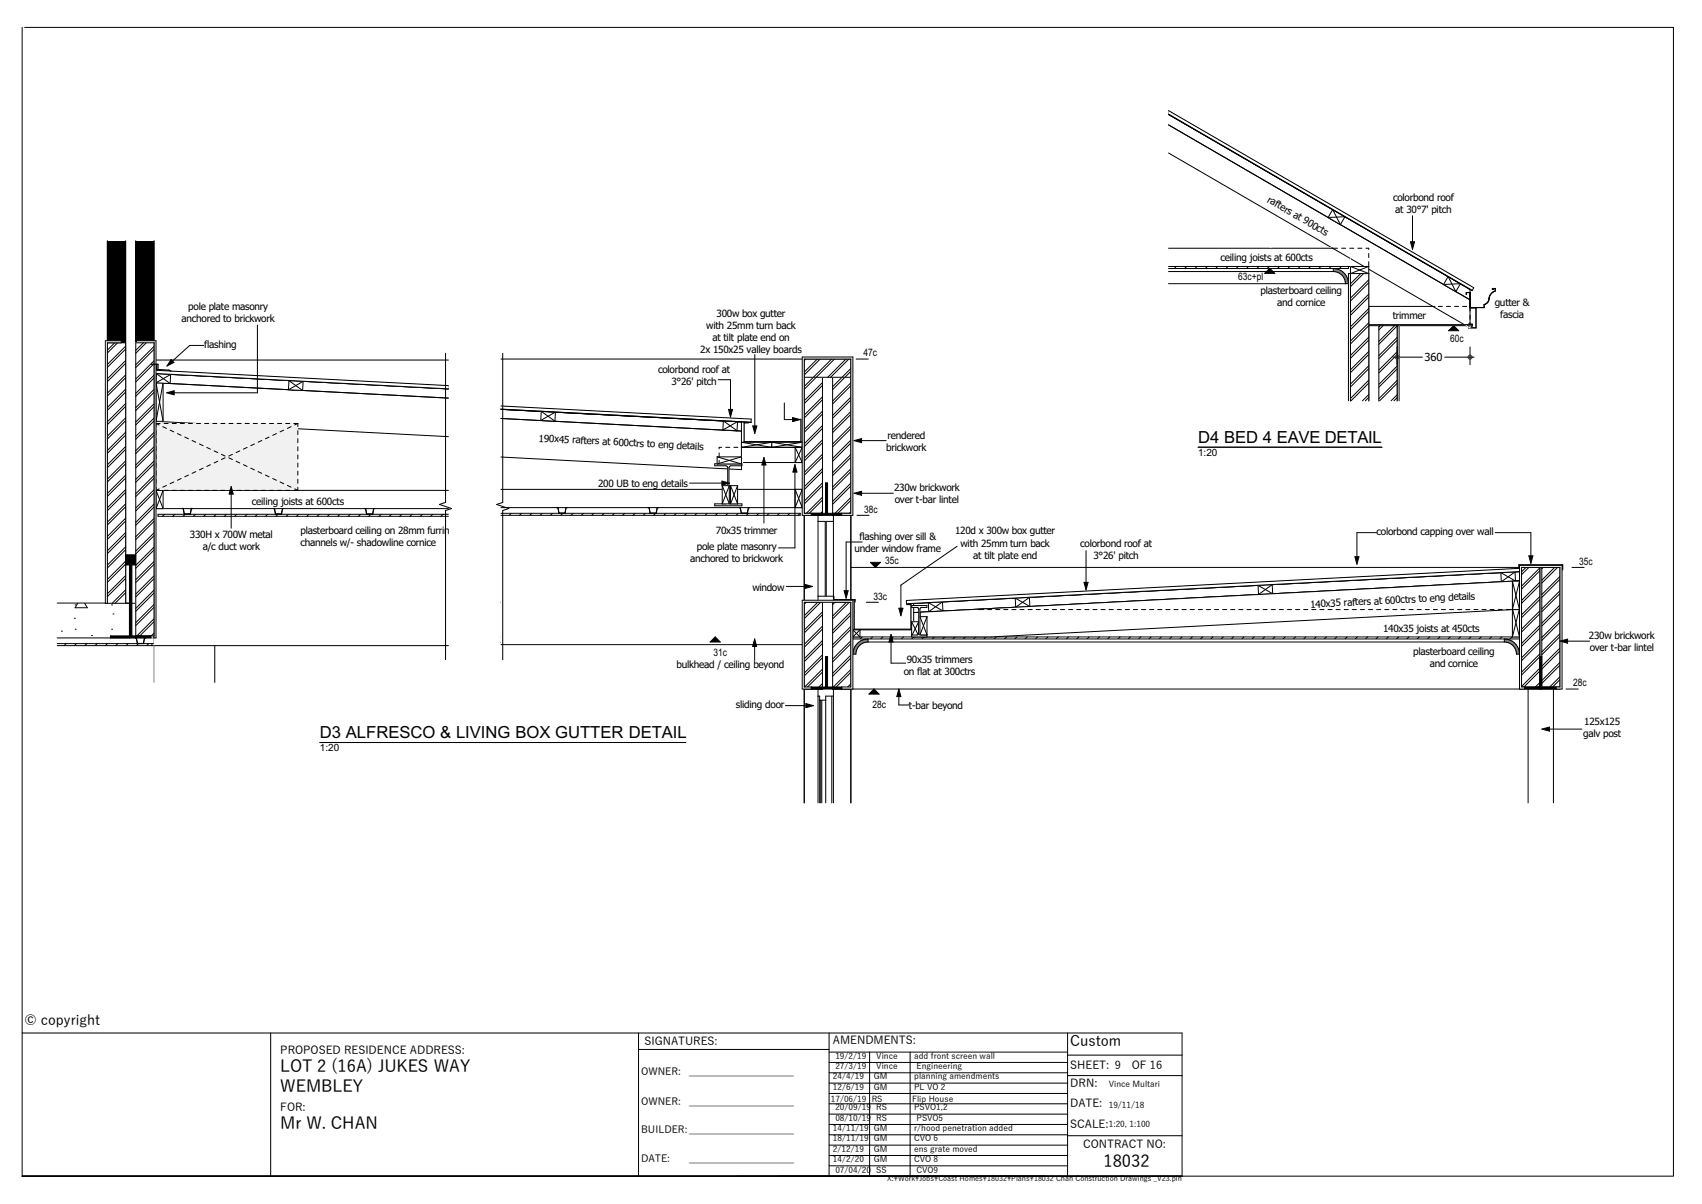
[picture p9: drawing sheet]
<svg xmlns="http://www.w3.org/2000/svg" width="420mm" height="297mm" viewBox="0 0 420 297" stroke-linecap="round" stroke-linejoin="round" font-family="sans-serif">
<defs><g id="words">
<g font-size="4.1">
<text x="295.7" y="109.3">D4 BED 4 EAVE DETAIL</text>
<text x="78.9" y="182.1">D3 ALFRESCO &amp; LIVING BOX GUTTER DETAIL</text>
<text x="69.2" y="264.4">LOT 2 (16A) JUKES WAY</text>
<text x="69.2" y="269.4">WEMBLEY</text>
<text x="69.2" y="278.5">Mr W. CHAN</text>
<text x="272.3" y="287.9">18032</text>
</g>
<text font-size="3.6" x="264.1" y="258">Custom</text>
<text font-size="3.4" x="6.1" y="252.7">© copyright</text>
<g font-size="2.7">
<text x="351.5" y="89.1">360</text>
<text x="159" y="257.8">SIGNATURES:</text>
<text x="205.5" y="257.7">AMENDMENTS:</text>
<text x="69.2" y="260">PROPOSED RESIDENCE ADDRESS:</text>
<text x="264.1" y="263.7">SHEET: 9</text>
<text x="279.3" y="263.7">OF 16</text>
<text x="264.1" y="268.2">DRN:</text>
<text x="69.2" y="274.1">FOR:</text>
<text x="264.1" y="273.2">DATE:</text>
<text x="264.1" y="278.2">SCALE:</text>
<text x="267.3" y="283.2">CONTRACT NO:</text>
</g>
<g font-size="2.5">
<text x="312.5" y="49.8" transform="rotate(30 312.5 49.8)">rafters at 900cts</text>
<text x="343.8" y="49.5">colorbond roof</text>
<text x="344.3" y="52.5">at 30°7' pitch</text>
<text x="301.2" y="64.3">ceiling joists at 600cts</text>
<text x="305.6" y="69.1">63c+pl</text>
<text x="46.4" y="76.4">pole plate masonry</text>
<text x="311.1" y="72.5">plasterboard ceiling</text>
<text x="315.2" y="75.5">and cornice</text>
<text x="368.8" y="75.5">gutter &amp;</text>
<text x="44.8" y="79.3">anchored to brickwork</text>
<text x="174.3" y="81.2">with 25mm turn back</text>
<text x="176.8" y="78.2">300w box gutter</text>
<text x="343.7" y="78.7">trimmer</text>
<text x="370.2" y="78.5">fascia</text>
<text x="50.4" y="85.7">flashing</text>
<text x="172.8" y="87.1">2x 150x25 valley boards</text>
<text x="175.8" y="84.1">at tilt plate end on</text>
<text x="213" y="87.9">47c</text>
<text x="357.8" y="84.3">60c</text>
<text x="162.4" y="92.1">colorbond roof at</text>
<text x="165.7" y="95.1">3°26' pitch</text>
<text x="132.9" y="108.9" transform="rotate(3 132.9 108.9)">190x45 rafters at 600ctrs to eng details</text>
<text x="218.7" y="111.2">brickwork</text>
<text x="219" y="108.2">rendered</text>
<text x="295.7" y="112.5">1:20</text>
<text x="62.1" y="124.5">ceiling joists at 600cts</text>
<text x="147.6" y="120.1">200 UB to eng details</text>
<text x="220.6" y="121.2">230w brickwork</text>
<text x="220.8" y="124.1">over t-bar lintel</text>
<text x="74.1" y="131.6">plasterboard ceiling on 28mm furring</text>
<text x="176.7" y="131.7">70x35 trimmer</text>
<text x="213.2" y="126.5">38c</text>
<text x="235.7" y="131.8">120d x 300w box gutter</text>
<text x="339.7" y="132">colorbond capping over wall</text>
<text x="46.9" y="132.8">330H x 700W metal</text>
<text x="50" y="135.7">a/c duct work</text>
<text x="74.1" y="134.6">channels w/- shadowline cornice</text>
<text x="171.9" y="135.6">pole plate masonry</text>
<text x="210.9" y="136.2">under window frame</text>
<text x="212.1" y="133.2">flashing over sill &amp;</text>
<text x="237" y="134.8">with 25mm turn back</text>
<text x="240.2" y="137.8">at tilt plate end</text>
<text x="266.5" y="134.9">colorbond roof at</text>
<text x="269.8" y="137.9">3°26' pitch</text>
<text x="170.3" y="138.6">anchored to brickwork</text>
<text x="218.5" y="139.1">35c</text>
<text x="389.7" y="139.3">35c</text>
<text x="185.7" y="145.8">window</text>
<text x="215.5" y="147.9">33c</text>
<text x="323.4" y="149.9" transform="rotate(-3 323.4 149.9)">140x35 rafters at 600ctrs to eng details</text>
<text x="341.3" y="155.8">140x35 joists at 450cts</text>
<text x="176.1" y="161.9">31c</text>
<text x="348.7" y="161.6">plasterboard ceiling</text>
<text x="392.1" y="157.7">230w brickwork</text>
<text x="392.3" y="160.7">over t-bar lintel</text>
<text x="167" y="164.8">bulkhead / ceiling beyond</text>
<text x="223" y="166.5">on flat at 300ctrs</text>
<text x="223.7" y="163.6">90x35 trimmers</text>
<text x="352.8" y="164.6">and cornice</text>
<text x="388.2" y="169.3">28c</text>
<text x="181.6" y="174.7">sliding door</text>
<text x="215.3" y="174.7">28c</text>
<text x="224.3" y="174.8">t-bar beyond</text>
<text x="390.9" y="178.8">125x125</text>
<text x="78.9" y="185.4">1:20</text>
<text x="390.7" y="181.8">galv post</text>
<text x="158.2" y="265.3">OWNER:</text>
<text x="170.1" y="265.3">_____________________</text>
<text x="158.2" y="272.6">OWNER:</text>
<text x="170.1" y="272.6">_____________________</text>
<text x="158.2" y="279.6">BUILDER:_____________________</text>
<text x="158.2" y="286.6">DATE:</text>
<text x="170.1" y="286.6">_____________________</text>
</g>
<g font-size="2.1">
<text x="206.1" y="261.1">19/2/19</text>
<text x="206.1" y="263.7">27/3/19</text>
<text x="216.2" y="261.1">Vince</text>
<text x="216.2" y="263.7">Vince</text>
<text x="225.6" y="261.1">add front screen wall</text>
<text x="226.2" y="263.7">Engineering</text>
<text x="205.5" y="266.2">24/4/19</text>
<text x="205.5" y="268.8">12/6/19</text>
<text x="215.6" y="266.2">GM</text>
<text x="215.6" y="268.8">GM</text>
<text x="225.6" y="266.2">planning amendments</text>
<text x="225.6" y="268.8">PL VO 2</text>
<text x="273.6" y="268.1">Vince Multari</text>
<text x="205" y="271.7">17/06/19</text>
<text x="206.1" y="273.9">20/09/19</text>
<text x="215.1" y="271.7">RS</text>
<text x="216.2" y="273.9">RS</text>
<text x="225.1" y="271.7">Flip House</text>
<text x="225.6" y="273.9">PSVO1,2</text>
<text x="273.6" y="273.2">19/11/18</text>
<text x="205.5" y="279">14/11/19</text>
<text x="205.5" y="281.5">18/11/19</text>
<text x="206.1" y="276.4">08/10/19</text>
<text x="215.6" y="279">GM</text>
<text x="215.6" y="281.5">GM</text>
<text x="216.2" y="276.4">RS</text>
<text x="225.6" y="279">r/hood penetration added</text>
<text x="225.6" y="281.5">CVO 6</text>
<text x="226.2" y="276.4">PSVO5</text>
<text x="273.6" y="277.9">1:20, 1:100</text>
<text x="205.5" y="284.1">2/12/19</text>
<text x="205.5" y="286.7">14/2/20</text>
<text x="215.6" y="284.1">GM</text>
<text x="215.6" y="286.7">GM</text>
<text x="225.6" y="284.1">ens grate moved</text>
<text x="225.6" y="286.7">CVO 8</text>
<text x="206.1" y="289.2">07/04/20</text>
<text x="216.2" y="289.2">SS</text>
<text x="226.2" y="289.2">CVO9</text>
</g>
<text font-size="1.8" x="218.9" y="291.4">X:\Work\Jobs\Coast Homes\18032\Plans\18032 Chan Construction Drawings _V23.pln</text>
</g></defs>
<g fill="none" stroke="#000" stroke-width=".25">
<path d="M5.5 6.8v283.3h407.4M6.1 6.8h406.8v283.2M5.5 254.8h286.2v35.3M66.8 254.8v35.3M157.6 258.9h47M157.6 254.8v35.3M204.6 254.8v35.3M204.6 259.5h58.8M214.6 259.5v30.6M224.6 259.5v30.6M263.4 254.8v35.3M204.6 274.8h58.8"/>
<path d="M204.6 272.3h58.8M204.6 269.7h58.8M204.6 267.2h58.8M204.6 264.6h58.8M204.6 262.1h58.8M204.6 279.9h58.8M204.6 277.4h58.8M263.4 260.3h28.3M263.4 265.3h28.3M204.6 285h58.8M204.6 282.5h58.8M204.6 287.6h58.8"/>
<path d="M263.4 280.2h28.3"/>
</g>
<path d="M123.6 158.5h74.4v.5h-74.4" fill="none" stroke="#000" stroke-width=".25"/>
<!-- layer: D1  WALLS-(external) -->
<path d="M123.6 88.6h74.9M123.6 148.6h74.9" fill="none" stroke="#000" stroke-width=".25"/>
<!-- layer: K1  TEXT-(notes) -->
<path d="M123.6 120.7h74.4M123.6 125.2h74.4" fill="none" stroke="#000" stroke-width=".25"/>
<!-- layer: E1 CABINET-(benchtop) -->
<path d="M123.6 157.1h74.9" fill="none" stroke="#808080" stroke-width=".25"/>
<!-- layer: K1  TEXT-(notes) -->
<path d="M123.6 146.7h74.4v12h-74.4z" fill-rule="evenodd" fill="#fff"/>
<!-- layer: D1  WALLS-(external) -->
<g fill="#000">
<path d="M198.5 148.6h4.5v21.4h-4.5z" fill-rule="evenodd"/>
<path d="M205.5 148.6h4.5v21.4h-4.5z" fill-rule="evenodd"/>
</g>
<g fill="#fff">
<path d="M201.9 170h3.8v1.7h-3.8z" fill-rule="evenodd"/>
<path d="M202.3 171.7h1.5v1h-1.5z" fill-rule="evenodd"/>
<path d="M202.5 172.7h.3v25.4h-.3z" fill-rule="evenodd"/>
</g>
<!-- layer: J1  ROOF-(cover) -->
<g fill="none" stroke="#fff" stroke-width=".25">
<path d="M126.5 103.4l-2.9 .5M130.5 103.6l-6.9 1.2M134.5 103.8l-10.9 1.9M138.5 104l-14.9 2.6M142.4 104.2l-18.8 3.3M146.4 104.4l-22.8 4M150.4 104.6l-26.8 4.8M154.4 104.8l-30.8 5.5M158.4 105l-34.8 6.2M162.4 105.3l-38.8 6.8M166.4 105.5l-41.6 7.3M170.4 105.7l-41.6 7.3"/>
<path d="M174.4 105.9l-41.6 7.3M178.4 106.1l-41.6 7.3M182.4 106.3l-41.6 7.3M183 115.3l-2.2 .4M183 114.4l-6.2 1.1M183 113.5l-10.2 1.8M183 112.6l-14.2 2.5M183 111.7l-18.2 3.2M183 110.8l-22.2 3.9M183 109.9l-26.2 4.6M183 108.9l-30.2 5.4M183 108l-34.2 6.1"/>
<path d="M183 107.1l-38.2 6.7"/>
</g>
<path d="M123.6 100.2l59.4 3.1v.8l-59.4-3.1z" fill-rule="evenodd" fill="#000"/>
<!-- layer: D1  WALLS-(external) -->
<g fill="#fff">
<path d="M375.5 140h4.5v30h-4.5z" fill-rule="evenodd"/>
<path d="M380.5 140h4.5v30h-4.5z" fill-rule="evenodd"/>
</g>
<!-- layer: J1  ROOF-(cover) -->
<g fill="none" stroke="#fff" stroke-width=".25">
<path d="M230.4 150.9l-4.9 .8M237.7 150.5l-12.2 2.1M245.1 150.1l-19.6 3.4M252.5 149.7l-27 4.8M259.9 149.3l-34.4 6.1M267.2 148.9l-41.7 7.4M274.6 148.5l-48.5 8.6M282 148.1l-48.5 8.6M289.4 147.8l-48.5 8.5M296.7 147.4l-48.5 8.5M304.1 147l-48.5 8.5M311.5 146.6l-48.5 8.6"/>
<path d="M318.9 146.2l-48.5 8.6M326.2 145.8l-48.5 8.6M333.6 145.4l-48.5 8.6M341 145.1l-48.5 8.5M348.4 144.7l-48.5 8.5M355.7 144.3l-48.5 8.5M363.1 143.9l-48.5 8.5M370.5 143.5l-48.5 8.6M375.5 149l-1.9 .4M375.5 148.1l-9.3 1.6M375.5 147.2l-16.6 2.9M375.5 146.3l-24 4.2"/>
<path d="M375.5 145.4l-31.4 5.5M375.5 144.5l-38.8 6.8M375.5 143.5l-46.1 8.2"/>
</g>
<path d="M225.5 148.1l150-7.9v.8l-150 7.9z" fill-rule="evenodd" fill="#000"/>
<!-- layer: D1  WALLS-(external) -->
<g fill="#fff">
<path d="M198.5 88.6h4.5v38.5h-4.5z" fill-rule="evenodd"/>
<path d="M205.5 88.6h4.5v38.5h-4.5z" fill-rule="evenodd"/>
<path d="M203.6 128.6h.3v18.5h-.3z" fill-rule="evenodd"/>
<path d="M201.9 127.1h3.8v1.5h-3.8z" fill-rule="evenodd"/>
<path d="M201.9 147.1h3.8v1.5h-3.8z" fill-rule="evenodd"/>
</g>
<g fill="none" stroke="#000" stroke-width=".25">
<path d="M212.8 157.1l-.5 .5M215.3 157.1l-.5 .5M217.8 157.1l-.5 .5M220.4 157.1l-.5 .5M222.9 157.1l-.5 .5M225.5 157.1l-.5 .5M228 157.1l-.5 .5M230.6 157.1l-.5 .5M233.1 157.1l-.5 .5M235.7 157.1l-.5 .5M238.2 157.1l-.5 .5M240.8 157.1l-.5 .5"/>
<path d="M243.3 157.1l-.5 .5M245.8 157.1l-.5 .5M248.4 157.1l-.5 .5M250.9 157.1l-.5 .5M253.5 157.1l-.5 .5M256 157.1l-.5 .5M258.6 157.1l-.5 .5M261.1 157.1l-.5 .5M263.7 157.1l-.5 .5M266.2 157.1l-.5 .5M268.8 157.1l-.5 .5M271.3 157.1l-.5 .5"/>
<path d="M273.8 157.1l-.5 .5M276.4 157.1l-.5 .5M278.9 157.1l-.5 .5M281.5 157.1l-.5 .5M284 157.1l-.5 .5M286.6 157.1l-.5 .5M289.1 157.1l-.5 .5M291.7 157.1l-.5 .5M294.2 157.1l-.5 .5M296.8 157.1l-.5 .5M299.3 157.1l-.5 .5M301.9 157.1l-.5 .5"/>
<path d="M304.4 157.1l-.5 .5M306.9 157.1l-.5 .5M309.5 157.1l-.5 .5M312 157.1l-.5 .5M314.6 157.1l-.5 .5M317.1 157.1l-.5 .5M319.7 157.1l-.5 .5M322.2 157.1l-.5 .5M324.8 157.1l-.5 .5M327.3 157.1l-.5 .5M329.9 157.1l-.5 .5M332.4 157.1l-.5 .5"/>
<path d="M334.9 157.1l-.5 .5M337.5 157.1l-.5 .5M340 157.1l-.5 .5M342.6 157.1l-.5 .5M345.1 157.1l-.5 .5M347.7 157.1l-.5 .5M350.2 157.1l-.5 .5M352.8 157.1l-.5 .5M355.3 157.1l-.5 .5M357.9 157.1l-.5 .5M360.4 157.1l-.5 .5M362.9 157.1l-.5 .5"/>
<path d="M365.5 157.1l-.5 .5M368 157.1l-.5 .5M370.6 157.1l-.5 .5M373.1 157.1l-.5 .5"/>
</g>
<g fill="#7f7f7f">
<path d="M371.2 157.6a3.8 3.8 0 0 1 3.8 3.8h-.8a3 3 0 0 0-3-3z" fill-rule="evenodd"/>
<path d="M211.8 158.5a3.8 3.8 0 0 1 2.4-.9v.8a3 3 0 0 0-3 3h-.7a3.7 3.7 0 0 1 1.3-2.9z" fill-rule="evenodd"/>
</g>
<g fill="none" stroke="#000" stroke-width=".25">
<path d="M123.6 126.6h73.9v.5h-73.9M126.2 126.6l-.5 .5M128.7 126.6l-.5 .5M131.2 126.6l-.5 .5M133.8 126.6l-.5 .5M136.3 126.6l-.5 .5M138.9 126.6l-.5 .5M141.4 126.6l-.5 .5M144 126.6l-.5 .5M146.5 126.6l-.5 .5M149.1 126.6l-.5 .5M151.6 126.6l-.5 .5"/>
<path d="M154.2 126.6l-.5 .5M156.7 126.6l-.5 .5M159.3 126.6l-.5 .5M161.8 126.6l-.5 .5M164.3 126.6l-.5 .5M166.9 126.6l-.5 .5M169.4 126.6l-.5 .5M172 126.6l-.5 .5M174.5 126.6l-.5 .5M177.1 126.6l-.5 .5M179.6 126.6l-.5 .5M182.2 126.6l-.5 .5"/>
<path d="M184.7 126.6l-.5 .5M187.3 126.6l-.5 .5M189.8 126.6l-.5 .5M192.3 126.6l-.5 .5M194.9 126.6l-.5 .5M197.4 126.6l-.5 .5M210.5 157.1h164.5v.5h-164.5zM211.8 158.5a3.8 3.8 0 0 1 2.4-.9v.8a3 3 0 0 0-3 3h-.7a3.7 3.7 0 0 1 1.3-2.9zM214.2 158.4h157M371.2 157.6a3.8 3.8 0 0 1 3.8 3.8h-.8a3 3 0 0 0-3-3z"/>
</g>
<!-- layer: D1  WALLS-(external) -->
<g fill="none" stroke="#000" stroke-width=".25">
<path d="M203 88.6v38.5h-4.5M205.5 88.6v38.5h4.5M201.9 127.1v21.5M201.9 128.6h1.7v18.5h-1.7M205.7 127.1v21.5M205.7 128.6h-1.8v18.5h1.8M210 140h175v30h-179.5v-21.4h4.5M375.5 140v30M380 140v30M380.5 140v30M198.5 148.6h4.5v21.4h-4.5M201.9 171.7h.4v26.4"/>
<path d="M201.9 170v28.1M202.3 172.7h.2v25.4M203.8 172.7h-1v25.4M205.3 171.7v26.4M205.7 171.7h-1.9v26.4M205.7 170v28.1M377.1 170v28.1M383.3 170v28.1M198.5 198.1v-109.5h11.5v109.5"/>
</g>
<!-- layer: J1  ROOF-(cover) -->
<path d="M123.6 103.2l59.4 3.1M123.6 101l59.4 3.1M183 103.3v12.5l-59.4-3.1M375.5 140.2v9.1l-150 7.8v-9M375.5 143.3l-150 7.8M375.5 141l-150 7.9" fill="none" stroke="#000" stroke-width=".25"/>
<!-- layer: K1  TEXT-(notes) -->
<path d="M211.5 127.1h3" fill="none" stroke="#000" stroke-width=".25"/>
<path d="M178.5 103.8l3.5 .2-.1 2.3-3.5-.2z" fill-rule="evenodd" fill="#fff"/>
<path d="M178.4 106.1l3.5 .2M178.5 103.8l-.1 2.3M178.5 103.8l3.5 .2M178.5 103.8l3.4 2.5M182 104l-.1 2.3M182 104l-3.6 2.1" fill="none" stroke="#000" stroke-width=".25"/>
<path d="M133.6 101.5l3.5 .2-.2 2.2-3.5-.2z" fill-rule="evenodd" fill="#fff"/>
<path d="M133.4 103.7l3.5 .2M133.6 101.5l-.2 2.2M133.6 101.5l3.5 .2M133.6 101.5l3.3 2.4M137.1 101.7l-.2 2.2M137.1 101.7l-3.7 2" fill="none" stroke="#000" stroke-width=".25"/>
<path d="M176.4 114.4h6.7v.5h-2.8l-.3 .1-.1 .3v8.5l.1 .4 .3 .1h2.8v.5h-6.7v-.5h2.7l.3-.1 .2-.4v-8.5l-.2-.3-.3-.1h-2.7z" fill-rule="evenodd" fill="#fff"/>
<path d="M176.4 114.4h6.7v.5h-2.8l-.3 .1-.1 .3v8.5l.1 .4 .3 .1h2.8v.5h-6.7v-.5h2.7l.3-.1 .2-.4v-8.5l-.2-.3-.3-.1h-2.7z" fill="none" stroke="#000" stroke-width=".25"/>
<path d="M177 112.7h6v1.7h-6z" fill-rule="evenodd" fill="#fff"/>
<path d="M177 114.4h6M177 112.7v1.7M177 112.7h6M177 112.7l6 1.7M183 112.7v1.7M183 112.7l-6 1.7" fill="none" stroke="#000" stroke-width=".25"/>
<path d="M183 109.1h7.5v1.2h-7.5z" fill-rule="evenodd" fill="#fff"/>
<path d="M183 110.3h7.5M183 109.1v1.2M183 109.1h7.5M183 109.1l7.5 1.2M190.5 109.1v1.2M190.5 109.1l-7.5 1.2" fill="none" stroke="#000" stroke-width=".25"/>
<path d="M190.5 109.1h7.5v1.2h-7.5z" fill-rule="evenodd" fill="#fff"/>
<path d="M190.5 110.3h7.5M190.5 109.1v1.2M190.5 109.1h7.5M190.5 109.1l7.5 1.2M198 109.1v1.2M198 109.1l-7.5 1.2" fill="none" stroke="#000" stroke-width=".25"/>
<path d="M196.2 110.3h1.8v3.8h-1.8z" fill-rule="evenodd" fill="#fff"/>
<path d="M196.2 114.1h1.8M196.2 110.3v3.8M196.2 110.3h1.8M196.2 110.3l1.8 3.8M198 110.3v3.8M198 110.3l-1.8 3.8" fill="none" stroke="#000" stroke-width=".25"/>
<path d="M196.2 120.7h1.8v4.5h-1.8z" fill-rule="evenodd" fill="#fff"/>
<path d="M196.2 125.2h1.8M196.2 120.7v4.5M196.2 120.7h1.8M196.2 120.7l1.8 4.5M198 120.7v4.5M198 120.7l-1.8 4.5" fill="none" stroke="#000" stroke-width=".25"/>
<path d="M180.3 119.8h1.7v4.5h-1.7z" fill-rule="evenodd" fill="#fff"/>
<path d="M180.3 119.8v4.5M180.3 119.8h1.7M180.3 119.8l1.7 4.5M182 119.8v4.5M182 119.8l-1.7 4.5M180.3 124.3h1.7" fill="none" stroke="#000" stroke-width=".25"/>
<path d="M178.2 119.8h1.8v4.5h-1.8z" fill-rule="evenodd" fill="#fff"/>
<path d="M211.3 88.6h3M178.2 119.8v4.5M178.2 119.8h1.8M178.2 119.8l1.8 4.5M180 119.8v4.5M180 119.8l-1.8 4.5M178.2 124.3h1.8M214.8 138.7h2.5l-1.3 1.3zM175.2 158.4l1.3-1.3 1.2 1.3zM213.8 148.6h3M214.4 171.2l1.3-1.2 1.2 1.2z" fill="none" stroke="#000" stroke-width=".25"/>
<path d="M214.8 138.7h2.5l-1.3 1.3zM175.2 158.4l1.3-1.3 1.2 1.3zM214.4 171.2l1.3-1.2 1.2 1.2z" fill="#000"/>
<path d="M225 153.4h1.7v3.5h-1.7z" fill-rule="evenodd" fill="#fff"/>
<path d="M225 156.9h1.7M225 153.4v3.5M225 153.4h1.7M225 153.4l1.7 3.5M226.7 153.4v3.5M226.7 153.4l-1.7 3.5" fill="none" stroke="#000" stroke-width=".25"/>
<path d="M229.1 148.6l3.5-.1 .1 2.2-3.5 .2z" fill-rule="evenodd" fill="#fff"/>
<path d="M229.1 148.6l.1 2.3M229.1 148.6l3.6 2.1M232.6 148.5l.1 2.2M232.6 148.5l-3.5 .1M232.6 148.5l-3.4 2.4M232.7 150.7l-3.5 .2" fill="none" stroke="#000" stroke-width=".25"/>
<path d="M210.5 155.4h1.7v1.7h-1.7z" fill-rule="evenodd" fill="#fff"/>
<path d="M210.5 157.1h1.7M210.5 155.4h1.7M210.5 155.4v1.7M210.5 155.4l1.7 1.7M212.2 155.4v1.7M212.2 155.4l-1.7 1.7" fill="none" stroke="#000" stroke-width=".25"/>
<path d="M373.2 150.1h1.8v7h-1.8z" fill-rule="evenodd" fill="#fff"/>
<path d="M373.2 157.1h1.8M373.2 150.1v7M373.2 150.1h1.8M373.2 150.1l1.8 7M375 150.1v7M375 150.1l-1.8 7" fill="none" stroke="#000" stroke-width=".25"/>
<path d="M370.4 141.3l3.5-.2 .1 2.2-3.5 .2z" fill-rule="evenodd" fill="#fff"/>
<path d="M370.4 141.3l.1 2.2M370.4 141.3l3.6 2M373.9 141.1l.1 2.2M373.9 141.1l-3.5 .2M373.9 141.1l-3.4 2.4M374 143.3l-3.5 .2" fill="none" stroke="#000" stroke-width=".25"/>
<path d="M310.4 144.4l3.5-.2 .2 2.3-3.5 .2z" fill-rule="evenodd" fill="#fff"/>
<path d="M310.4 144.4l.2 2.3M310.4 144.4l3.7 2.1M313.9 144.2l.2 2.3M313.9 144.2l-3.5 .2M313.9 144.2l-3.3 2.5M314.1 146.5l-3.5 .2" fill="none" stroke="#000" stroke-width=".25"/>
<path d="M250.5 147.5l3.5-.1 .1 2.2-3.5 .2z" fill-rule="evenodd" fill="#fff"/>
<path d="M387.9 140h3M250.5 147.5l.1 2.3M250.5 147.5l3.6 2.1M254 147.4l.1 2.2M254 147.4l-3.5 .1M254 147.4l-3.4 2.4M254.1 149.6l-3.5 .2M386.5 170h3" fill="none" stroke="#000" stroke-width=".25"/>
<path d="M123.6 100.1l61.8 3.3-.1 .8-61.7-3.3z" fill-rule="evenodd" fill="#fff"/>
<path d="M123.6 100.1l61.8 3.3-.1 .8-61.7-3.3" fill="none" stroke="#000" stroke-width=".25"/>
<path d="M380.5 140h4.5v29.5h-4.5z" fill-rule="evenodd" fill="#fff"/>
<g fill="none" stroke="#000" stroke-width=".25">
<path d="M380.5 140h4.5v29.5h-4.5zM380.8 140l-.3 .3M383.6 140l-3.1 3.1M384.3 140l-3.8 3.8M385 157l-4.5 4.5M385 153.5l-4.5 4.5M385 150l-4.5 4.5M385 146.4l-4.5 4.5M385 142.9l-4.5 4.5M385 159.8l-4.5 4.5M385 156.3l-4.5 4.5M385 152.8l-4.5 4.5"/>
<path d="M385 149.2l-4.5 4.5M385 145.7l-4.5 4.5M385 142.2l-4.5 4.5M385 167.6l-1.9 1.9M385 164.1l-4.5 4.5M385 160.6l-4.5 4.5M385 166.9l-2.6 2.6M385 163.4l-4.5 4.5"/>
</g>
<path d="M375.5 140h4.5v29.5h-4.5z" fill-rule="evenodd" fill="#fff"/>
<g fill="none" stroke="#000" stroke-width=".25">
<path d="M375.5 140h4.5v29.5h-4.5zM376.6 140l-1.1 1.1M377.3 140l-1.8 1.8M380 158.5l-4.5 4.5M380 155l-4.5 4.5M380 151.4l-4.5 4.5M380 147.9l-4.5 4.5M380 144.3l-4.5 4.5M380 140.8l-4.5 4.5M380 157.8l-4.5 4.5M380 154.2l-4.5 4.5M380 150.7l-4.5 4.5"/>
<path d="M380 147.2l-4.5 4.5M380 143.6l-4.5 4.5M380 140.1l-4.5 4.5M380 169.1l-.4 .4M380 165.6l-3.9 3.9M380 162l-4.5 4.5M380 168.4l-1.1 1.1M380 164.8l-4.5 4.5M380 161.3l-4.5 4.5"/>
</g>
<path d="M205.5 88.6h4.5v38h-4.5z" fill-rule="evenodd" fill="#fff"/>
<g fill="none" stroke="#000" stroke-width=".25">
<path d="M205.5 88.6h4.5v38h-4.5zM205.9 88.6l-.4 .4M208.8 88.6l-3.3 3.3M209.5 88.6l-4 4M210 98.7l-4.5 4.5M210 95.1l-4.5 4.5M210 91.6l-4.5 4.5M210 98l-4.5 4.5M210 94.4l-4.5 4.5M210 90.9l-4.5 4.5M210 119.9l-4.5 4.5M210 116.4l-4.5 4.5"/>
<path d="M210 112.8l-4.5 4.5M210 109.3l-4.5 4.5M210 105.7l-4.5 4.5M210 102.2l-4.5 4.5M210 119.2l-4.5 4.5M210 115.6l-4.5 4.5M210 112.1l-4.5 4.5M210 108.6l-4.5 4.5M210 105l-4.5 4.5M210 101.5l-4.5 4.5M210 123.4l-3.2 3.2M210 126.3l-.4 .3"/>
<path d="M210 122.7l-3.9 3.9"/>
</g>
<path d="M198.5 88.6h4.5v38h-4.5z" fill-rule="evenodd" fill="#fff"/>
<g fill="none" stroke="#000" stroke-width=".25">
<path d="M198.5 88.6h4.5v38h-4.5zM198.9 88.6l-.4 .4M201.7 88.6l-3.2 3.2M202.4 88.6l-3.9 3.9M203 98.6l-4.5 4.5M203 95.1l-4.5 4.5M203 91.5l-4.5 4.5M203 97.9l-4.5 4.5M203 94.4l-4.5 4.5M203 90.8l-4.5 4.5M203 119.8l-4.5 4.5M203 116.3l-4.5 4.5"/>
<path d="M203 112.7l-4.5 4.5M203 109.2l-4.5 4.5M203 105.7l-4.5 4.5M203 102.1l-4.5 4.5M203 119.1l-4.5 4.5M203 115.6l-4.5 4.5M203 112l-4.5 4.5M203 108.5l-4.5 4.5M203 105l-4.5 4.5M203 101.4l-4.5 4.5M203 123.4l-3.3 3.2M203 126.2l-.5 .4"/>
<path d="M203 122.6l-4 4"/>
</g>
<path d="M205.5 148.6h4.5v21.4h-4.5z" fill-rule="evenodd" fill="#fff"/>
<g fill="none" stroke="#000" stroke-width=".25">
<path d="M205.5 148.6h4.5v21.4h-4.5zM206 148.6l-.5 .5M208.9 148.6l-3.4 3.4M209.6 148.6l-4.1 4.1M210 158.8l-4.5 4.5M210 155.2l-4.5 4.5M210 151.7l-4.5 4.5M210 158.1l-4.5 4.5M210 154.5l-4.5 4.5M210 151l-4.5 4.5M210 169.4l-.6 .6M210 165.9l-4.2 4.1"/>
<path d="M210 162.3l-4.5 4.5M210 168.7l-1.3 1.3M210 165.1l-4.5 4.5M210 161.6l-4.5 4.5"/>
</g>
<path d="M198.5 148.6h4.5v21.4h-4.5z" fill-rule="evenodd" fill="#fff"/>
<g fill="none" stroke="#000" stroke-width=".25">
<path d="M198.5 148.6h4.5v21.4h-4.5zM199 148.6l-.5 .5M201.8 148.6l-3.3 3.3M202.5 148.6l-4 4M203 158.7l-4.5 4.5M203 155.2l-4.5 4.5M203 151.6l-4.5 4.5M203 158l-4.5 4.5M203 154.5l-4.5 4.5M203 150.9l-4.5 4.5M203 169.3l-.7 .7M203 165.8l-4.2 4.2"/>
<path d="M203 162.2l-4.5 4.5M203 168.6l-1.4 1.4M203 165.1l-4.5 4.5M203 161.5l-4.5 4.5"/>
</g>
<path d="M223.7 148.1l151.6-7.9-.3 .8-151.3 7.9z" fill-rule="evenodd" fill="#fff"/>
<path d="M223.7 148.1l151.6-7.9-.3 .8-151.3 7.9z" fill="none" stroke="#000" stroke-width=".25"/>
<path d="M227 151l148-7.7v7l-130.4 6.8h-17.2z" fill-rule="evenodd" fill="#fff"/>
<path d="M227 151l148-7.7v7l-130.4 6.8h-17.2z" fill="none" stroke="#000" stroke-width=".25"/>
<path d="M198.5 88.6h11.5v4.5h-11.5z" fill-rule="evenodd" fill="#fff"/>
<g fill="none" stroke="#000" stroke-width=".25">
<path d="M177.3 93.7h3v7.3M186.3 87.4v17.7M193.5 99.4v4.1h2.1M198.5 88.6h11.5v4.5h-11.5zM198.9 88.6l-.4 .4M201.7 88.6l-3.2 3.2M202.4 88.6l-3.9 3.9M205.2 88.6l-4.5 4.5M205.9 88.6l-4.5 4.5M208.8 88.6l-4.5 4.5M209.5 88.6l-4.5 4.5M210 91.6l-1.5 1.5"/>
<path d="M210 90.9l-2.2 2.2M170.1 119.2h8M177.5 111.7v1M177.5 113.6v.5M178.1 110.3h-.6v.4M178.1 118.7l1.9 .5-1.9 .5zM179.1 110.3h1M179.8 101h1l-.5 1.9zM181.1 110.3h1M182.9 110.3h15.1M183.5 114.1h14.5M185.8 105.1h1l-.5 1.8z"/>
<path d="M188.5 114.7v14.3M188.5 112.8l.5 1.9h-1zM195.6 103l1.9 .5-1.9 .5zM196.2 116.5v18.7h-4.1M196.2 114.6l.5 1.9h-1zM137.5 125.3l.2-.1 .3 1.4h1.4M137.5 125.2v.1M139.9 125.2v.1M139.9 125.2h-.2l-.2 1.4h-1.6l-.2-1.3M160 125.2v.1M160.2 125.3l.2 1.3h1.6l.2-1.3M162.2 125.2l-.3 1.4h-1.4l-.3-1.4-.2 .1"/>
<path d="M162.2 125.2h.2M162.4 125.2v.1M183 126.6l-.3-1.4h-.2l.2 .1 .2 1.3h1.6l.2-1.3 .2-.1h-.2l-.3 1.4M212.8 133.7h-4v12M236.2 134.8l-13.9 9.5v5.7M268 135.8v7.9M334.3 137.3h1l-.5 1.9zM339.7 131.4h-4.9v5.9M369 131.4h8.8v5.7M377.3 137.1h1l-.5 1.9zM186.2 159.5v3.4M186.2 157.6l.5 1.9h-1z"/>
<path d="M194 144.7h4.6M198.6 144.2l1.9 .5-1.9 .5zM208.3 145.7h1l-.5 1.9zM212.2 155.4h12.8M219.9 158.4v5.2h3.6M219.9 156.5l.5 1.9h-1zM221.8 150h1l-.5 1.9zM241.4 150.4h1.3M243.7 150.4h1M245.7 150.4h1M247.7 150.4h1M249.7 150.4h1"/>
<path d="M251.7 150.4h1M253.7 150.4h1M255.7 150.4h1M257.7 150.4h1M259.7 150.4h1M261.7 150.4h1M263.7 150.4h1M265.7 150.4h1M267.5 143.7h1l-.5 1.8zM267.7 150.4h1M269.7 150.4h1M271.7 150.4h1"/>
<path d="M273.7 150.4h1M275.7 150.4h1M277.7 150.4h1M279.7 150.4h1M281.7 150.4h1M283.7 150.4h1M285.7 150.4h1M287.7 150.4h1M289.7 150.4h1M291.7 150.4h1M293.7 150.4h1M295.7 150.4h1"/>
<path d="M297.7 150.4h1M299.7 150.4h1M301.7 150.4h1M303.7 150.4h1M305.7 150.4h1M307.7 150.4h1M309.7 150.4h1M311.7 150.4h1M313.7 150.4h1M315.7 150.4h1M317.7 150.4h1M319.7 150.4h1"/>
<path d="M321.7 150.4h1M323.7 150.4h1M325.7 150.4h1M327.7 150.4h1M329.7 150.4h1M331.7 150.4h1M333.7 150.4h1M335.7 150.4h1M337.7 150.4h1M339.7 150.4h1M341.7 150.4h1M343.7 150.4h1"/>
<path d="M345.7 150.4h1M347.7 150.4h1M349.7 150.4h1M351.7 150.4h1M353.7 150.4h1M355.7 150.4h1M357.7 150.4h1M359.7 150.4h1M361.7 150.4h1M363.7 150.4h1M365.7 150.4h1M367.7 150.4h1"/>
<path d="M369.7 150.4h1M371.7 150.4h1M373.7 150.4h1.3M193.8 174.1h5.1M198.9 173.6l1.8 .5-1.8 .5zM221.8 171.8v2.1h2.5M221.8 170l.5 1.8h-1zM380.5 179.9l1.8-.5v1zM382.3 179.9h8.1"/>
</g>
<path d="M123.6 100.9l61.7 3.3M197.6 103.4v5.5h-14v-4.6h1.1M205.8 147.1v.8h5.2v.6M210.8 148.1v7.1h14v-6.1h-1.1M374.8 140.2v-.9h10.8v1.3" fill="none" stroke="#000" stroke-width=".3"/>
<g fill="#000">
<path d="M178.1 118.7l1.9 .5-1.9 .5zM179.8 101h1l-.5 1.9zM185.8 105.1h1l-.5 1.8zM188.5 112.8l.5 1.9h-1zM196.2 114.6l.5 1.9h-1zM195.6 103l1.9 .5-1.9 .5zM334.3 137.3h1l-.5 1.9zM377.3 137.1h1l-.5 1.9zM186.2 157.6l.5 1.9h-1zM198.6 144.2l1.9 .5-1.9 .5zM208.3 145.7h1l-.5 1.9zM219.9 156.5l.5 1.9h-1z"/>
<path d="M221.8 150h1l-.5 1.9zM267.5 143.7h1l-.5 1.8zM198.9 173.6l1.8 .5-1.8 .5zM221.8 170l.5 1.8h-1zM380.5 179.9l1.8-.5v1z"/>
</g>
<path d="M375 139.5h10.5v30.5h-1.5v-.5h1v-29.5h-9.5v29.5h.7v.5h-1.2z" fill-rule="evenodd" fill="#fff"/>
<path d="M375 139.5h10.5v30.5h-9v-.5h3.5v-7.5h.5v7.5h4.5v-29.5h-9.5v29.5h.7v.5h-1.2zM384 169.5v.5" fill="none" stroke="#000" stroke-width=".25"/>
<path d="M380 162h.5v7.5h3.5v.5h-7.5v-.5h3.5z" fill-rule="evenodd" fill="#000"/>
<path d="M198 148.1h12.5v21.9h-2.8v-.5h2.3v-20.9h-11.5v20.9h1.7v.5h-2.2z" fill-rule="evenodd" fill="#fff"/>
<path d="M203.7 119.1h.5v7.5h3.5v.5h-7.5v-.5h3.5zM198 148.1h12.5v21.9h-12.5zM198.5 148.6h11.5v20.9h-5.8v-7.5h-.5v7.5h-5.2zM200.2 169.5v.5M207.7 169.5v.5" fill="none" stroke="#000" stroke-width=".25"/>
<g fill="#000">
<path d="M203.7 119.1h.5v7.5h3.5v.5h-7.5v-.5h3.5z" fill-rule="evenodd"/>
<path d="M203.7 162h.5v7.5h3.5v.5h-7.5v-.5h3.5z" fill-rule="evenodd"/>
</g>
<path d="M198 88.1h12.5v39h-2.8v-.5h2.3v-38h-11.5v38h1.7v.5h-2.2z" fill-rule="evenodd" fill="#fff"/>
<path d="M198 88.1h12.5v39h-2.8v-.5h2.3v-38h-11.5v38h1.7v.5h-2.2z" fill="none" stroke="#000" stroke-width=".25"/>
<path d="M225 149.4h3.7v.4h-1.3l-.4 .4v6l.4 .4h1.3v.5h-3.7v-.5h1.3l.4-.4v-6l-.4-.4h-1.3z" fill-rule="evenodd" fill="#fff"/>
<path d="M225 149.4h3.7v.4h-1.3l-.4 .4v6l.4 .4h1.3v.5h-3.7v-.5h1.3l.4-.4v-6l-.4-.4h-1.3z" fill="none" stroke="#000" stroke-width=".25"/>
<path d="M227 152.1h1.8v4.5h-1.8z" fill-rule="evenodd" fill="#fff"/>
<path d="M227 156.6h1.8M227 152.1v4.5M227 152.1h1.8M227 152.1l1.8 4.5M228.8 152.1v4.5M228.8 152.1l-1.8 4.5" fill="none" stroke="#000" stroke-width=".25"/>
<path d="M373.2 143.4h1.8v7h-1.8z" fill-rule="evenodd" fill="#fff"/>
<g fill="none" stroke="#000" stroke-width=".25">
<path d="M210.7 108.7l1.9-.5v1zM212.6 108.7h6.1M38 121h72.6M38 125.5h72.6M210.7 121.7l1.9-.5v1zM212.6 121.7h7.8M373.2 150.4h1.8M373.2 143.4v7M373.2 143.4h1.8M373.2 143.4l1.8 7M375 143.4v7M375 143.4l-1.8 7"/>
<path d="M385 158.2l1.8-.5v1zM386.8 158.2h5.5"/>
</g>
<path d="M210.7 108.7l1.9-.5v1zM210.7 121.7l1.9-.5v1zM385 158.2l1.8-.5v1z" fill="#000"/>
<path d="M14.1 159.3h96.5M14.1 158.8h96.5M16.3 158.8l-.5 .5M18.9 158.8l-.5 .5M21.4 158.8l-.5 .5M24 158.8l-.5 .5M26.5 158.8l-.5 .5M29.1 158.8l-.5 .5M31.6 158.8l-.5 .5M34.2 158.8l-.5 .5M36.7 158.8l-.5 .5M37.5 158.8v.5" fill="none" stroke="#000" stroke-width=".25"/>
<!-- layer: D2  WALLS-(internal) -->
<path d="M53 157.4v1.4M53 159.3v9" fill="none" stroke="#000" stroke-width=".25"/>
<!-- layer: E1 CABINET-(benchtop) -->
<path d="M31.9 157.4h78.7M38 148.8v10M38 159.3v9" fill="none" stroke="#808080" stroke-width=".25"/>
<!-- layer: D1  WALLS-(external) -->
<path d="M38 88.8h72.6M38 148.8h72.6" fill="none" stroke="#000" stroke-width=".25"/>
<!-- layer: K1  TEXT-(notes) -->
<path d="M38 146.9h72.6v12.1h-72.6z" fill-rule="evenodd" fill="#fff"/>
<!-- layer: J1  ROOF-(cover) -->
<g fill="none" stroke="#fff" stroke-width=".25">
<path d="M38.2 94.4h-.2M42.2 94.6l-4.2 .8M46.2 94.8l-8.2 1.5M50.2 95l-12.2 2.2M54.2 95.2l-16.2 2.9M58.2 95.5l-20.2 3.5M62.2 95.7l-24.2 4.2M66.2 95.9l-28.2 4.9M70.2 96.1l-32.2 5.7M74.2 96.3l-36.2 6.4M78.2 96.5l-40.2 7.1M82.2 96.7l-41.6 7.3"/>
<path d="M86.1 96.9l-41.5 7.4M90.1 97.1l-41.5 7.4M94.1 97.3l-41.6 7.4M98.1 97.5l-41.6 7.4M102.1 97.8l-41.6 7.3M106.1 98l-41.6 7.3M110.1 98.2l-41.6 7.3M110.6 99.9l-34.1 6M110.6 99l-38.1 6.7M110.6 107.2l-2.1 .4M110.6 106.3l-6.1 1.1M110.6 105.4l-10.1 1.8"/>
<path d="M110.6 104.5l-14.1 2.5M110.6 103.6l-18.1 3.2M110.6 102.7l-22.1 3.9M110.6 101.7l-26.1 4.6M110.6 100.8l-30.1 5.3"/>
</g>
<path d="M38 91.3l72.6 3.8v.8l-72.6-3.8z" fill-rule="evenodd" fill="#000"/>
<g fill="none" stroke="#000" stroke-width=".25">
<path d="M40.6 126.9l-.5 .5M43.1 126.9l-.5 .5M45.7 126.9l-.5 .5M48.2 126.9l-.5 .5M50.8 126.9l-.5 .5M53.3 126.9l-.5 .5M55.9 126.9l-.5 .5M58.4 126.9l-.5 .5M61 126.9l-.5 .5M63.5 126.9l-.5 .5M66.1 126.9l-.5 .5M68.6 126.9l-.5 .5"/>
<path d="M71.1 126.9l-.5 .5M73.7 126.9l-.5 .5M76.2 126.9l-.5 .5M78.8 126.9l-.5 .5M81.3 126.9l-.5 .5M83.9 126.9l-.5 .5M86.4 126.9l-.5 .5M89 126.9l-.5 .5M91.5 126.9l-.5 .5M94.1 126.9l-.5 .5M96.6 126.9l-.5 .5M99.1 126.9l-.5 .5"/>
<path d="M101.7 126.9l-.5 .5M104.2 126.9l-.5 .5M106.8 126.9l-.5 .5M109.3 126.9l-.5 .5"/>
</g>
<!-- layer: C1  CONCRETE-(floor slab) -->
<path d="M14.1 148.8h17.8v8.6h-17.8z" fill-rule="evenodd" fill="#fff"/>
<path d="M14.1 148.8h17.8v8.6h-17.8M15.2 155.7h.1M18.3 152.5h.1M18.5 155.2h.1M18.5 149.2h.1M19.2 148.8l-.7 1.1h3l-.6-1.1M22.6 156.8h.1M27.5 155.2h.1M27.5 149.2h.1M27.9 151.4h.1" fill="none" stroke="#000" stroke-width=".25"/>
<!-- layer: D1  WALLS-(external) -->
<g fill="#000">
<path d="M26.5 59.4h4.5v89.4h-4.5z" fill-rule="evenodd"/>
<path d="M33.5 59.4h4.5v89.4h-4.5z" fill-rule="evenodd"/>
</g>
<!-- layer: J1  ROOF-(cover) -->
<path d="M38 91.3v12.6l72.6 3.8M38 94.4l72.6 3.8M38 92.1l72.6 3.8" fill="none" stroke="#000" stroke-width=".25"/>
<path d="M110.6 126.9h-71.6v.5h71.6" fill="none" stroke="#000" stroke-width=".25"/>
<!-- layer: D1  WALLS-(external) -->
<path d="M26.5 59.4v25.2M26.5 59.4v89.4h11.5v-89.4M31 59.4v89.4M33.5 59.4v89.4" fill="none" stroke="#000" stroke-width=".25"/>
<!-- layer: K1  TEXT-(notes) -->
<path d="M38.5 121h1.7v4.5h-1.7z" fill-rule="evenodd" fill="#fff"/>
<path d="M38.5 125.5h1.7M38.5 121v4.5M38.5 121h1.7M38.5 121l1.7 4.5M40.2 121v4.5M40.2 121l-1.7 4.5" fill="none" stroke="#000" stroke-width=".25"/>
<path d="M38.5 94.4h1.7v9.5h-1.7z" fill-rule="evenodd" fill="#fff"/>
<path d="M38.5 94.4v9.5M38.5 94.4h1.7M38.5 94.4l1.7 9.5M40.2 94.4v9.5M40.2 94.4l-1.7 9.5M38.5 103.9h1.7" fill="none" stroke="#000" stroke-width=".25"/>
<path d="M71.3 93.9l3.5 .2-.1 2.2-3.5-.2z" fill-rule="evenodd" fill="#fff"/>
<path d="M71.2 96.1l3.5 .2M71.3 93.9l-.1 2.2M71.3 93.9l3.5 .2M71.3 93.9l3.4 2.4M74.8 94.1l-.1 2.2M74.8 94.1l-3.6 2" fill="none" stroke="#000" stroke-width=".25"/>
<path d="M38.6 92.2l3.5 .2-.1 2.2-3.5-.2z" fill-rule="evenodd" fill="#fff"/>
<path d="M38.5 94.4l3.5 .2M38.6 92.2l-.1 2.2M38.6 92.2l3.5 .2M38.6 92.2l3.4 2.4M42.1 92.4l-.1 2.2M42.1 92.4l-3.6 2" fill="none" stroke="#000" stroke-width=".25"/>
<path d="M37.1 91.3l73.5 3.8v.8l-73.2-3.8z" fill-rule="evenodd" fill="#fff"/>
<path d="M110.6 95.1l-73.5-3.8 .3 .8 73.2 3.8" fill="none" stroke="#000" stroke-width=".25"/>
<path d="M38.5 104.5h35v16.5h-35z" fill-rule="evenodd" fill="#f1f1f1"/>
<g fill="none" stroke="#000" stroke-width=".25">
<path d="M41.1 96.9l1.9-.5v1zM42.2 88.7l.7 .7-1.7 .9zM50.3 85.2h-3.5l-4.2 3.8M63.5 80.2v16.7h-20.5M38.5 104.5h1M38.5 104.5v.7M38.5 106.2v1M38.5 108.2v1M38.5 110.2v1M38.5 112.2v1M38.5 114.2v1M38.5 116.2v1"/>
<path d="M38.5 118.2v1M38.5 104.5l.8 .3M40.2 105.3l.9 .4M40.5 104.5h1M41.1 119.7l-.9 .5M42 106.1l.9 .4M42.5 104.5h1M42.9 118.9l-.9 .4M43.8 107l.9 .4M44.5 104.5h1M44.7 118l-.9 .5M45.6 107.8l.9 .4"/>
<path d="M46.5 104.5h1M46.5 117.2l-.9 .4M47.4 108.7l.9 .4M48.3 116.3l-.9 .5M48.5 104.5h1M49.2 109.5l.9 .4M50.1 115.5l-.9 .4M50.5 104.5h1M51 110.4l.9 .4M51.9 114.6l-.9 .5M52.5 104.5h1M52.8 111.2l.9 .4"/>
<path d="M53.7 113.8l-.9 .4M54.5 104.5h1M54.6 112.1l.9 .4M55.5 112.9l-.9 .5M56.5 112.9l.9 .5M56.5 104.5h1M57.4 112.1l-.9 .4M58.3 113.8l.9 .4M58.5 104.5h1M59.2 111.2l-.9 .4M60.1 114.6l.9 .5M60.5 104.5h1"/>
<path d="M61 110.4l-.9 .4M61.9 115.5l.9 .4M62.5 104.5h1M62.8 109.5l-.9 .4M63.7 116.3l.9 .5M64.5 104.5h1M64.6 108.7l-.9 .4M65.5 117.2l.9 .4M66.4 107.8l-.9 .4M66.5 104.5h1M67.3 118l.9 .5M68.2 107l-.9 .4"/>
<path d="M68.5 104.5h1M69.1 118.9l.9 .4M70 106.1l-.9 .4M70.5 104.5h1M70.9 119.7l.9 .5M71.8 105.3l-.9 .4M72.5 104.5h1M73.5 104.5v.7M73.5 106.2v1M73.5 108.2v1M73.5 110.2v1M73.5 112.2v1"/>
<path d="M73.5 114.2v1M73.5 116.2v1M73.5 118.2v1M73.5 104.5l-.8 .3M38.5 121h1M38.5 120.2v.8M39.3 120.6l-.8 .4M40.5 121h1M42.5 121h1M44.5 121h1M45 125.4h.2l.3 1.4h1.4l.3-1.4 .2 .1h-.2l-.2 1.3h-1.6l-.2-1.3zM46.5 121h1"/>
<path d="M48.5 121h1M50.5 121h1M52.5 121h1M54.5 121h1M56.5 121h1M57 121.9v8.4M57 120l.5 1.9h-1zM58.5 121h1M60.5 121h1M62.5 121h1M64.5 121h1M66.5 121h1"/>
<path d="M68.5 121h1M69.7 125.5l.2-.1h-.2l-.2 1.4h-1.6l-.2-1.3-.2-.1h.2l.3 1.4h1.4M70.5 121h1M72.5 121h1M72.7 120.6l.8 .4M73.5 120.2v.8M90 125.4h.2l.3 1.4h1.4l.3-1.4 .2 .1h-.2l-.2 1.3h-1.6l-.2-1.3zM33.9 158.7l-.2-1.3h-.3h.2l.3 1.4h1.5M35.6 157.4h.3h-.2l-.3 1.3z"/>
</g>
<path d="M41.1 96.9l1.9-.5v1zM42.2 88.7l.7 .7-1.7 .9zM57 120l.5 1.9h-1z" fill="#000"/>
<path d="M38.6 90.1v1l3.1 .2 .5 .2" fill="none" stroke="#000" stroke-width=".3"/>
<path d="M33.7 84.1h4.8v73.3h-.5v-72.8h-4.3z" fill-rule="evenodd" fill="#fff"/>
<path d="M33.7 84.1h4.8v73.3h-.5v-72.8h-4.3z" fill="none" stroke="#000" stroke-width=".25"/>
<path d="M33.5 84.6h4.5v72.3h-4.5z" fill-rule="evenodd" fill="#fff"/>
<g fill="none" stroke="#000" stroke-width=".25">
<path d="M33.5 84.6h4.5v72.3h-4.5zM35.4 84.6l-1.9 1.8M36.1 84.6l-2.6 2.5M38 96.8l-4.5 4.5M38 93.3l-4.5 4.5M38 89.7l-4.5 4.5M38 86.2l-4.5 4.5M38 99.6l-4.5 4.5M38 96.1l-4.5 4.5M38 92.5l-4.5 4.5M38 89l-4.5 4.5M38 85.5l-4.5 4.5"/>
<path d="M38 118l-4.5 4.5M38 114.5l-4.5 4.5M38 110.9l-4.5 4.5M38 107.4l-4.5 4.5M38 103.9l-4.5 4.5M38 100.3l-4.5 4.5M38 117.3l-4.5 4.5M38 113.8l-4.5 4.5M38 110.2l-4.5 4.5M38 106.7l-4.5 4.5M38 103.2l-4.5 4.5M38 139.2l-4.5 4.5"/>
<path d="M38 135.7l-4.5 4.5M38 132.1l-4.5 4.5M38 128.6l-4.5 4.5M38 125.1l-4.5 4.5M38 121.5l-4.5 4.5M38 138.5l-4.5 4.5M38 135l-4.5 4.5M38 131.4l-4.5 4.5M38 127.9l-4.5 4.5M38 124.4l-4.5 4.5M38 120.8l-4.5 4.5M38 153.4l-3.5 3.5"/>
<path d="M38 149.8l-4.5 4.5M38 146.3l-4.5 4.5M38 142.8l-4.5 4.5M38 156.2l-.7 .7M38 152.7l-4.2 4.2M38 149.1l-4.5 4.5M38 145.6l-4.5 4.5M38 142l-4.5 4.5"/>
</g>
<path d="M26.5 84.6h4.5v64.2h-4.5z" fill-rule="evenodd" fill="#fff"/>
<g fill="none" stroke="#000" stroke-width=".25">
<path d="M26.5 84.6h4.5v64.2h-4.5zM28.3 84.6l-1.8 1.8M29 84.6l-2.5 2.5M31 96.7l-4.5 4.5M31 93.2l-4.5 4.5M31 89.6l-4.5 4.5M31 86.1l-4.5 4.5M31 99.5l-4.5 4.5M31 96l-4.5 4.5M31 92.5l-4.5 4.5M31 88.9l-4.5 4.5M31 85.4l-4.5 4.5"/>
<path d="M31 117.9l-4.5 4.5M31 114.4l-4.5 4.5M31 110.9l-4.5 4.5M31 107.3l-4.5 4.5M31 103.8l-4.5 4.5M31 100.3l-4.5 4.5M31 117.2l-4.5 4.5M31 113.7l-4.5 4.5M31 110.2l-4.5 4.5M31 106.6l-4.5 4.5M31 103.1l-4.5 4.5M31 139.1l-4.5 4.5"/>
<path d="M31 135.6l-4.5 4.5M31 132.1l-4.5 4.5M31 128.5l-4.5 4.5M31 125l-4.5 4.5M31 121.5l-4.5 4.5M31 138.4l-4.5 4.5M31 134.9l-4.5 4.5M31 131.4l-4.5 4.5M31 127.8l-4.5 4.5M31 124.3l-4.5 4.5M31 120.8l-4.5 4.5M31 146.2l-2.6 2.6"/>
<path d="M31 142.7l-4.5 4.5M31 145.5l-3.3 3.3M31 142l-4.5 4.5"/>
</g>
<path d="M26 84.1h3.9v.5h-3.4v64.2h-.5z" fill-rule="evenodd" fill="#fff"/>
<path d="M26 84.1h3.9v.5h-3.4v64.2h-.5zM31 136.9h2.5v2.5h-1v17.5h4.7v.5h-10v-.5h4.7v-17.5h-.9z" fill="none" stroke="#000" stroke-width=".25"/>
<path d="M31 136.9h2.5v2.5h-1v17.5h4.7v.5h-10v-.5h4.7v-17.5h-.9z" fill-rule="evenodd" fill="#000"/>
<path d="M37.4 89.9h1.6v1" fill="none" stroke="#000" stroke-width=".3"/>
<!-- layer: D1  WALLS-(external) -->
<g fill="#000">
<path d="M333.3 80.3h4.5v18.6h-4.5z" fill-rule="evenodd"/>
<path d="M340.3 80.3h4.5v18.6h-4.5z" fill-rule="evenodd"/>
</g>
<!-- layer: J1  ROOF-(cover) -->
<g fill="none" stroke="#fff" stroke-width=".25">
<path d="M288.6 31h-.2M289.9 31.7l-1.5 .2M291.1 32.4l-2.7 .5M292.3 33.1l-3.9 .7M293.5 33.8l-5.1 .9M294.7 34.5l-6.3 1.1M295.9 35.2l-7.5 1.3M297.1 35.9l-8.7 1.5M298.3 36.6l-9.2 1.6M299.5 37.3l-9.1 1.6M300.7 38l-9.1 1.6M301.9 38.7l-9.1 1.6"/>
<path d="M303.1 39.4l-9.1 1.6M304.4 40.1l-9.2 1.6M305.6 40.8l-9.2 1.6M306.8 41.5l-9.2 1.6M308 42.2l-9.2 1.6M309.2 42.9l-9.2 1.6M310.4 43.6l-9.2 1.6M311.6 44.3l-9.2 1.6M312.8 45l-9.2 1.6M314 45.7l-9.2 1.6M315.2 46.4l-9.1 1.6M316.4 47.1l-9.1 1.6"/>
<path d="M317.6 47.8l-9.1 1.6M318.9 48.5l-9.2 1.6M320.1 49.2l-9.2 1.6M321.3 49.9l-9.2 1.6M322.5 50.6l-9.2 1.6M323.7 51.3l-9.2 1.6M324.9 52l-9.2 1.6M326.1 52.7l-9.2 1.6M327.3 53.4l-9.2 1.6M328.5 54.1l-9.2 1.6M329.7 54.8l-9.1 1.6M330.9 55.5l-9.1 1.6"/>
<path d="M332.1 56.2l-9.1 1.6M333.3 56.9l-9.1 1.6M334.6 57.6l-9.2 1.6M335.8 58.3l-9.2 1.6M337 59l-9.2 1.6M338.2 59.7l-9.2 1.6M339.4 60.4l-9.2 1.6M340.6 61.1l-9.2 1.6M341.8 61.8l-9.2 1.6M343 62.5l-9.2 1.6M344.2 63.2l-9.1 1.6M345.4 63.9l-9.1 1.6"/>
<path d="M346.6 64.6l-9.1 1.6M347.8 65.3l-9.1 1.6M349.1 66l-9.2 1.6M350.3 66.7l-9.2 1.6M351.5 67.4l-9.2 1.6M352.7 68.1l-9.2 1.6M353.9 68.8l-9.2 1.6M355.1 69.5l-9.2 1.6M356.3 70.2l-9.2 1.6M357.5 70.9l-9.2 1.6M358.7 71.6l-9.2 1.6M359.9 72.3l-9.1 1.6"/>
<path d="M361.1 73l-9.1 1.6M362.3 73.7l-9.1 1.6M362.8 79.1l-2.4 .4M362.8 78.2l-3.6 .6M362.8 77.3l-4.8 .8M362.8 76.4l-6 1M362.8 75.5l-7.2 1.2M362.8 74.6l-8.4 1.4M362.8 80l-1.2 .2"/>
</g>
<path d="M288.4 27.3l74.4 43.1v1l-74.4-43.2z" fill-rule="evenodd" fill="#000"/>
<path d="M362.8 72.2v3.7h3.4v-.8a1.66 1.66 0 0 0 1.3-1.7l.5-1.1 1-.5v-.6h-.7l.2 .2h-.2v-.2h.7v.6a2.58 2.58 0 0 0-1.7 2.5l-.5 .6-.5 .3v.7h-3.5z" fill-rule="evenodd" fill="#7f7f7f"/>
<path d="M361.8 72.2h1v3.7h1.5v5h-1.9v-.5h.9v-.4h-.9h.9v.5h-.8v.4h1.7v-4.9h-1.5v-3.8h-.8l-.1 .5z" fill-rule="evenodd" fill="#fff"/>
<path d="M361.8 72.5h.1M361.8 72.3l.1 .1" fill="none" stroke="#000" stroke-width=".25"/>
<g fill="none" stroke="#000" stroke-width=".25">
<path d="M290.3 65.7l-.5 .5M292.8 65.7l-.5 .5M295.4 65.7l-.5 .5M297.9 65.7l-.5 .5M300.5 65.7l-.5 .5M303 65.7l-.5 .5M305.6 65.7l-.5 .5M308.1 65.7l-.5 .5M310.7 65.7l-.5 .5M313.2 65.7l-.5 .5M315.7 65.7l-.5 .5M318.3 65.7l-.5 .5"/>
<path d="M320.8 65.7l-.5 .5M323.4 65.7l-.5 .5M325.9 65.7l-.5 .5M328.5 65.7l-.5 .5M331 65.7l-.5 .5"/>
</g>
<path d="M329 66.2a3.7 3.7 0 0 1 3.8 3.8h-.8a3 3 0 0 0-3-3z" fill-rule="evenodd" fill="#7f7f7f"/>
<!-- layer: D1  WALLS-(external) -->
<path d="M333.3 67.5h4.5v12.8h-4.5z" fill-rule="evenodd" fill="#000"/>
<path d="M333.3 98.9v-31.4h4.5v31.4M337.8 80.3h7v18.6M340.3 80.3v18.6" fill="none" stroke="#000" stroke-width=".25"/>
<!-- layer: J1  ROOF-(cover) -->
<path d="M288.4 37.7l74.4 43.2v-10.5M288.4 30.8l74.4 43.2M288.4 28.2l74.4 43.2" fill="none" stroke="#000" stroke-width=".25"/>
<g fill="none" stroke="#000" stroke-width=".25">
<path d="M361.9 72.2l-.1 .5v-.5h1v3.7M362.7 72.2v3.8h1.5M362.8 72.2v3.7h3.5v-.7M364.3 75.9v5h-1.9v-.5h.9v-.4h-.9h.9v.5h-.8v.4M366.3 75.2h.1M366.8 74.9l-.6 .2v.8M366.8 74.9l-.5 .3M367.8 72.6l-.2 .4a2.66 2.66 0 0 1-.8 1.9M367.8 72.7l-.2 .3a2.68 2.68 0 0 1-.8 1.9M368.1 72.4l-.3 .3M368.5 71.4h-.2v-.2h.7v.6l-.9 .6M368.5 71.4h.1"/>
<path d="M369 71.2h-.7v.2M369 71.8l-1 .5"/>
</g>
<path d="M288.4 65.7h44.4v.5h-44.4M288.4 67h40.6M329 67v-.8a3.8 3.8 0 0 1 3.8 3.8h-44.4M329 67a3 3 0 0 1 3 3" fill="none" stroke="#000" stroke-width=".25"/>
<!-- layer: K1  TEXT-(notes) -->
<path d="M333.3 65.7h4.5v1.8h-4.5z" fill-rule="evenodd" fill="#fff"/>
<path d="M333.3 65.7v1.8M333.3 67.5h4.5M333.3 65.7h4.5M333.3 65.7l4.5 1.8M337.8 65.7v1.8M337.8 65.7l-4.5 1.8" fill="none" stroke="#000" stroke-width=".25"/>
<path d="M357.4 68.2l3 1.8-1.1 1.9-3.1-1.7z" fill-rule="evenodd" fill="#fff"/>
<path d="M356.2 70.2l3.1 1.7M357.4 68.2l-1.2 2M357.4 68.2l3 1.8M357.4 68.2l1.9 3.7M360.4 70l-1.1 1.9M360.4 70l-4.2 .2" fill="none" stroke="#000" stroke-width=".25"/>
<path d="M328.9 51.7l3 1.8-1.1 1.9-3.1-1.8z" fill-rule="evenodd" fill="#fff"/>
<path d="M327.7 53.6l3.1 1.8M328.9 51.7l-1.2 1.9M328.9 51.7l3 1.8M328.9 51.7l1.9 3.7M331.9 53.5l-1.1 1.9M331.9 53.5l-4.2 .1M312.1 67.4l1.2-1.2 1.3 1.2zM358.7 80.3l1.3 1.3h-2.5z" fill="none" stroke="#000" stroke-width=".25"/>
<path d="M312.1 67.4l1.2-1.2 1.3 1.2zM358.7 80.3l1.3 1.3h-2.5z" fill="#000"/>
<path d="M288.4 27.3l75.3 43.7-.4 .7-74.9-43.5z" fill-rule="evenodd" fill="#fff"/>
<g fill="none" stroke="#000" stroke-width=".25">
<path d="M288.4 27.3l75.3 43.7-.4 .7-74.9-43.5M348.1 59.6h1l-.5 1.9zM348.6 53.2v6.4M288.4 61.2h41.7M331.1 61.2h1M332.8 65.7h.5M333.1 61.2h1M335.1 61.2h1M337.1 61.2h.7v.3M337.8 62.5v1M337.8 64.5v1.2M354.1 75.6h-16.3v4.5h25"/>
<path d="M354.9 75.6h1M356.9 75.6h1M358.9 75.6h1M360.9 75.6h1M362.8 79.6v.7h-22.5v-.2M362.8 75.8v1M362.8 77.8v1"/>
</g>
<path d="M340.3 80.2h22.5" fill="none" stroke="#eaeaea" stroke-width=".25"/>
<path d="M288.4 28.2l74.9 43.5" fill="none" stroke="#000" stroke-width=".3"/>
<path d="M348.1 59.6h1l-.5 1.9z" fill="#000"/>
<path d="M288.4 46.4l25.2 14.6M288.4 61h40.1M333.3 63.8v1.9M361.8 80.3l1 .6v-.6" fill="none" stroke="#fff" stroke-width=".25"/>
<path d="M332.8 67.5h.5v31.4h-.5z" fill-rule="evenodd" fill="#fff"/>
<path d="M332.8 98.9v-31.4h.5v31.4" fill="none" stroke="#000" stroke-width=".25"/>
<path d="M333.3 67.5h4.5v31.4h-4.5z" fill-rule="evenodd" fill="#fff"/>
<g fill="none" stroke="#000" stroke-width=".25">
<path d="M335.8 67.5l-2.5 2.5M336.5 67.5l-3.2 3.2M337.8 76.8l-4.5 4.5M337.8 73.3l-4.5 4.5M337.8 69.7l-4.5 4.5M337.8 79.6l-4.5 4.5M337.8 76.1l-4.5 4.5M337.8 72.6l-4.5 4.5M337.8 69l-4.5 4.5M333.3 98.9v-31.4h4.5v31.4M337.8 98l-.9 .9M337.8 94.5l-4.4 4.4"/>
<path d="M337.8 91l-4.5 4.5M337.8 87.4l-4.5 4.5M337.8 83.9l-4.5 4.5M337.8 80.4l-4.5 4.5M337.8 97.3l-1.6 1.6M337.8 93.8l-4.5 4.5M337.8 90.3l-4.5 4.5M337.8 86.7l-4.5 4.5M337.8 83.2l-4.5 4.5"/>
</g>
<path d="M344.8 80.3h.5v18.6h-.5z" fill-rule="evenodd" fill="#fff"/>
<path d="M344.8 98.9v-18.6h.5v18.6" fill="none" stroke="#000" stroke-width=".25"/>
<path d="M340.3 80.3h4.5v18.6h-4.5z" fill-rule="evenodd" fill="#fff"/>
<g fill="none" stroke="#000" stroke-width=".25">
<path d="M340.3 98.9v-18.6h4.5v18.6M340.6 80.3l-.3 .4M341.3 80.3l-1 1.1M343.8 88.1h7.2M344.1 80.3l-3.8 3.9M344.8 98.1l-.8 .8M344.8 94.6l-4.4 4.3M344.8 91l-4.5 4.5M344.8 87.5l-4.5 4.5M344.8 84l-4.5 4.5M344.8 80.4l-4.5 4.5M344.8 97.4l-1.5 1.5"/>
<path d="M344.8 93.9l-4.5 4.5M344.8 90.3l-4.5 4.5M344.8 86.8l-4.5 4.5M344.8 83.3l-4.5 4.5M356.5 88.1h7.3M362.8 85.6v4.4"/>
</g>
<g fill="none" stroke="#464646" stroke-width=".25">
<circle cx="344.8" cy="88.1" r=".5"/>
<circle cx="362.8" cy="88.1" r=".5"/>
</g>
<path d="M109.9 87.1v36.8l-1.5 .5 3 1-1.5 .5v36.8M124.1 87.1v36.8l-1.5 .5 3 1-1.5 .5v36.8M295.7 110.3h45.3M78.9 183.2h90.4" fill="none" stroke="#000" stroke-width=".25"/>
<use href="#words"/>
</svg>
